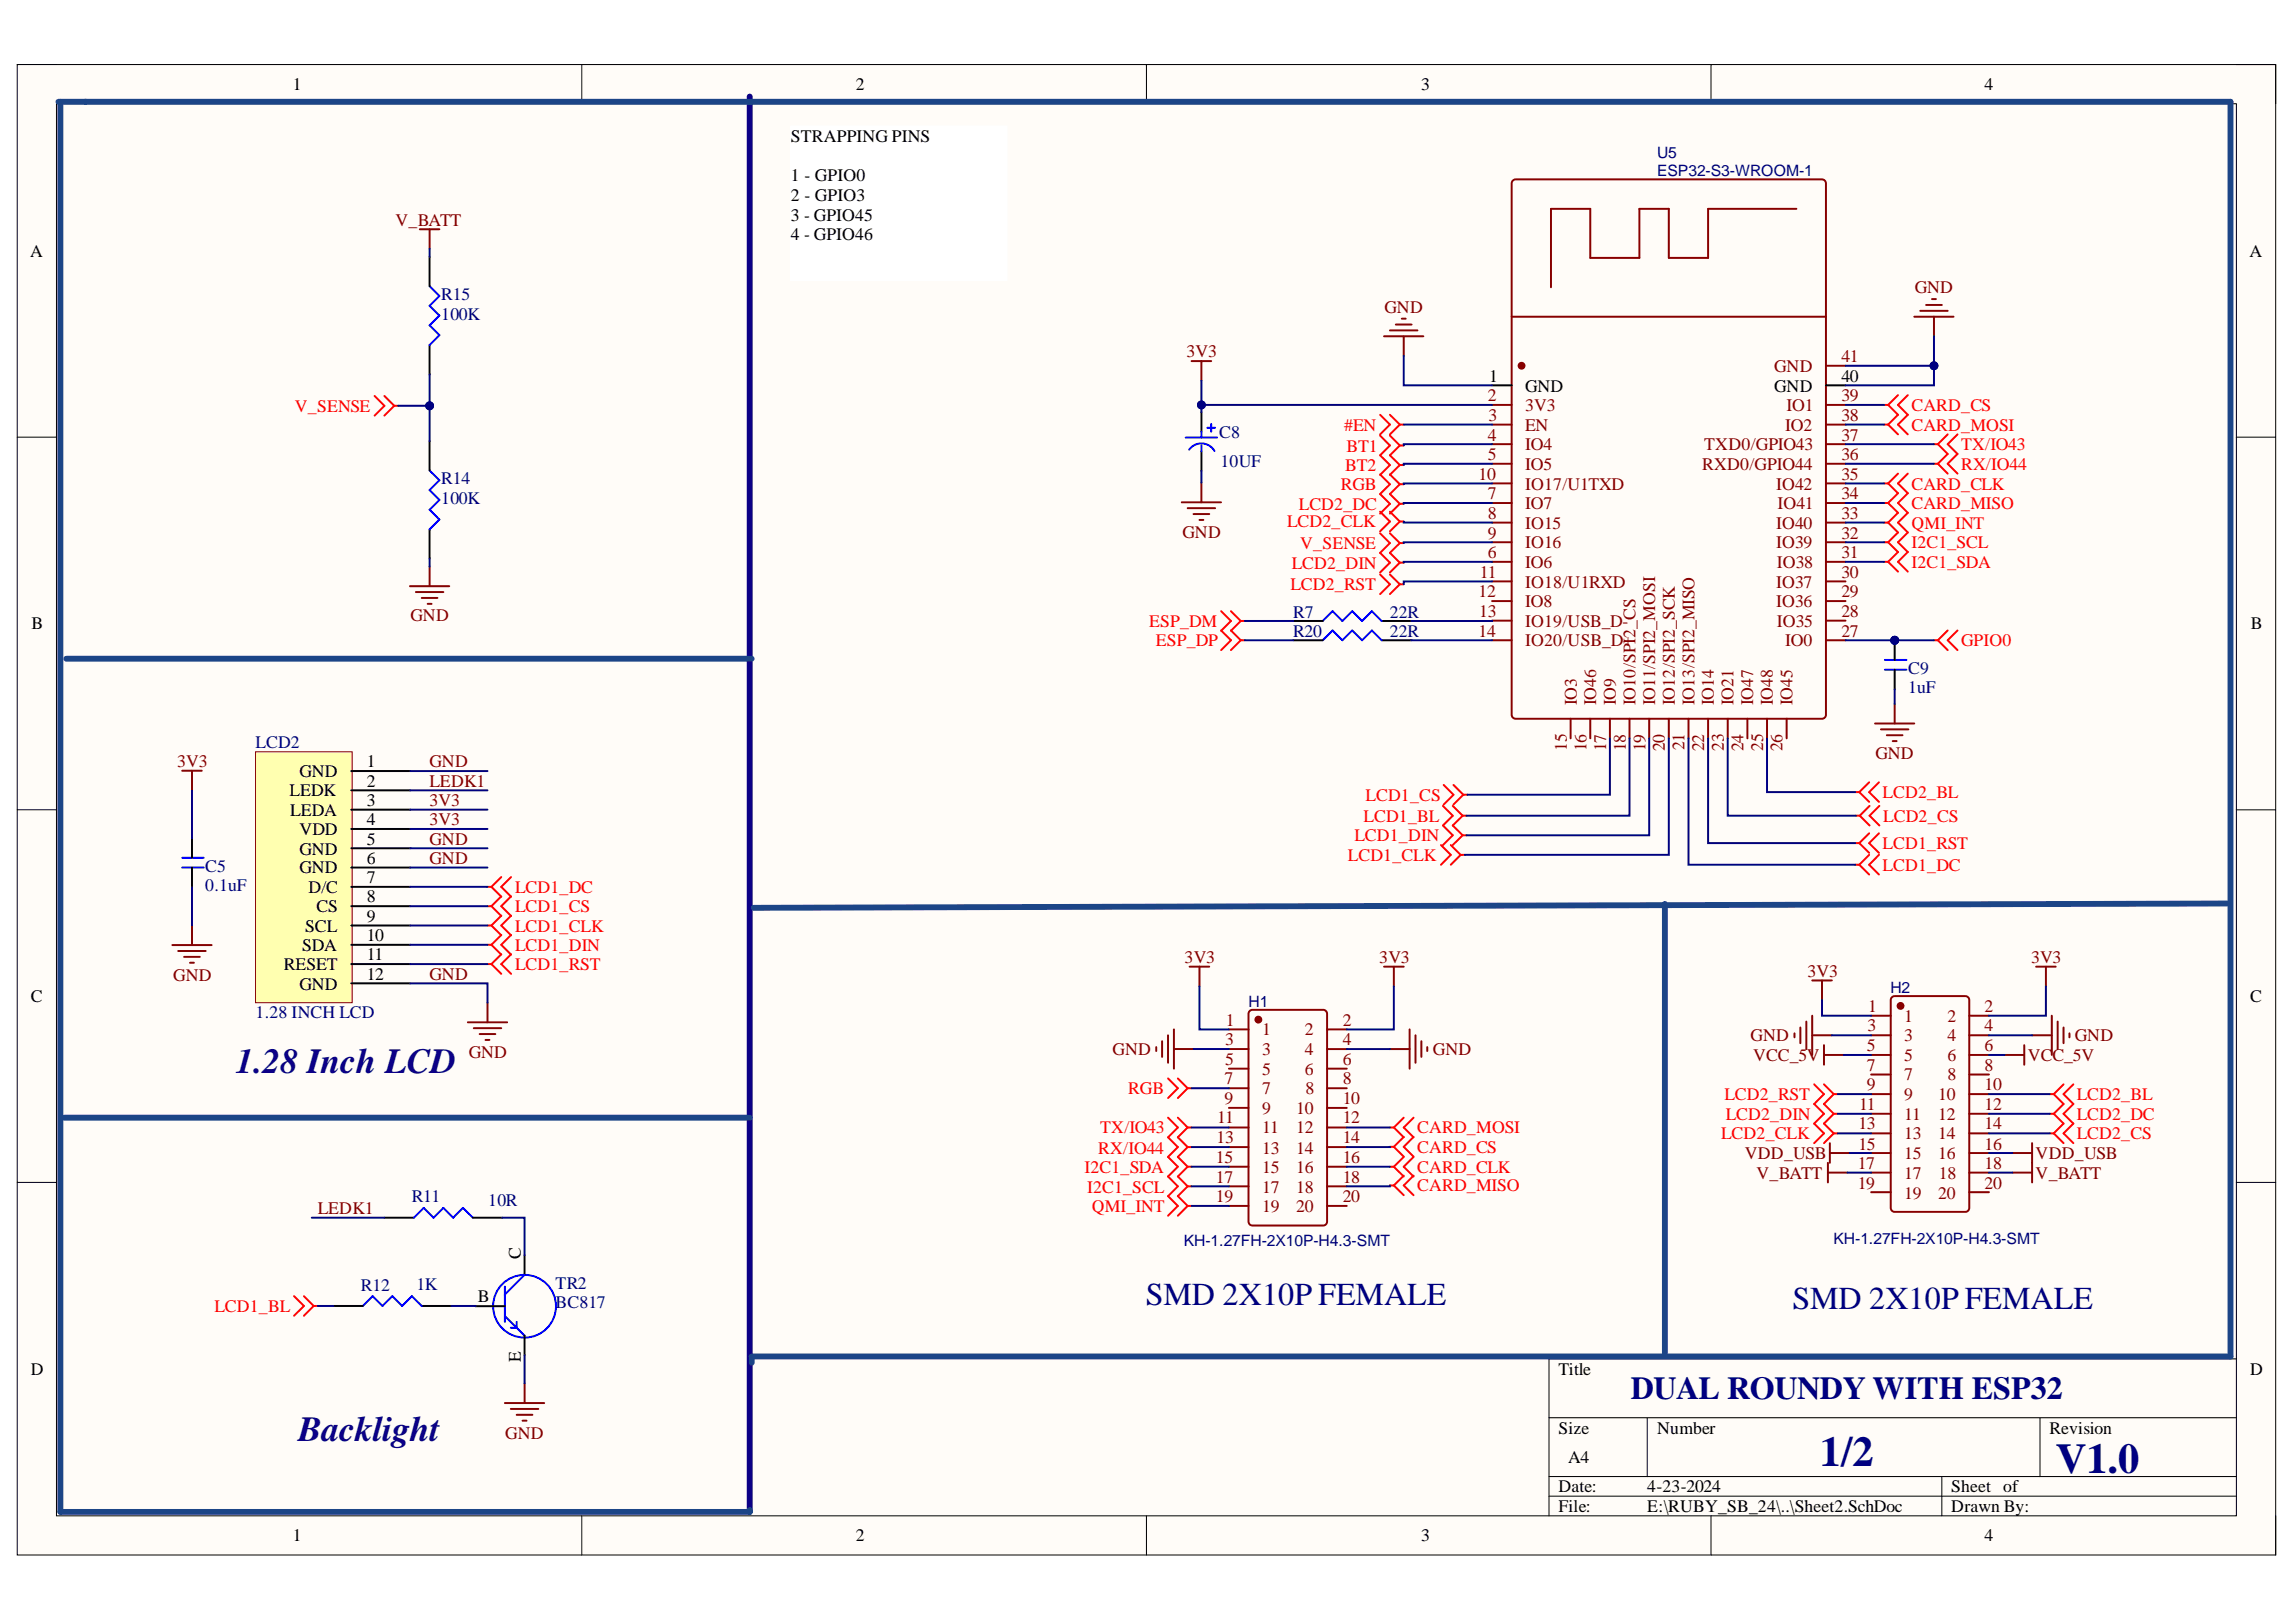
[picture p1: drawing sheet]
<svg xmlns="http://www.w3.org/2000/svg" width="297mm" height="210mm" viewBox="0 0 297 210" stroke-linecap="round" stroke-linejoin="round" font-family="sans-serif">
<defs><g id="words">
<g font-size="5.5" fill="#000080">
<text x="235.4" y="189.7">1/2</text>
<text x="266" y="190.7">V1.0</text>
</g>
<g font-size="4.6" fill="#0c0087">
<text x="30.5" y="138.8">1.28 Inch LCD</text>
<text x="38.6" y="186.5">Backlight</text>
</g>
<g font-size="4.1" fill="#000080">
<text x="148.3" y="168.9">SMD 2X10P FEMALE</text>
<text x="231.9" y="169.4">SMD 2X10P FEMALE</text>
<text x="211" y="181">DUAL ROUNDY WITH ESP32</text>
</g>
<g font-size="2.3">
<text x="37.9" y="11.7">1</text>
<text x="110.7" y="11.7">2</text>
<text x="183.9" y="11.7">3</text>
<text x="256.8" y="11.7">4</text>
<text x="102.3" y="18.4">STRAPPING PINS</text>
<text x="102.3" y="23.5">1 - GPIO0</text>
<text x="102.3" y="26">2 - GPIO3</text>
<text x="102.3" y="28.6">3 - GPIO45</text>
<text x="3.9" y="33.3">A</text>
<text x="102.3" y="31.1">4 - GPIO46</text>
<text x="291" y="33.3">A</text>
<text x="192.7" y="49.4">1</text>
<text x="197.3" y="50.7">GND</text>
<text x="229.5" y="50.7">GND</text>
<text x="238.2" y="49.4">40</text>
<text x="4.1" y="81.4">B</text>
<text x="291.2" y="81.4">B</text>
<text x="38.7" y="100.5">GND</text>
<text x="47.4" y="99.3">1</text>
<text x="47.4" y="101.8">2</text>
<text x="37.5" y="103.1">LEDK</text>
<text x="37.5" y="105.6">LEDA</text>
<text x="47.4" y="104.3">3</text>
<text x="47.4" y="106.8">4</text>
<text x="38.7" y="108.1">VDD</text>
<text x="38.7" y="110.6">GND</text>
<text x="38.7" y="113">GND</text>
<text x="47.4" y="109.3">5</text>
<text x="47.4" y="111.8">6</text>
<text x="39.9" y="115.6">D/C</text>
<text x="40.9" y="118">CS</text>
<text x="47.4" y="114.3">7</text>
<text x="47.4" y="116.8">8</text>
<text x="47.4" y="119.3">9</text>
<text x="36.7" y="125.5">RESET</text>
<text x="39.1" y="123.1">SDA</text>
<text x="39.5" y="120.6">SCL</text>
<text x="47.4" y="121.8">10</text>
<text x="47.4" y="124.3">11</text>
<text x="4" y="129.7">C</text>
<text x="38.7" y="128.1">GND</text>
<text x="47.4" y="126.8">12</text>
<text x="291.1" y="129.7">C</text>
<text x="67.4" y="163" transform="rotate(-90 67.4 163)">C</text>
<text x="61.8" y="168.5">B</text>
<text x="4" y="177.9">D</text>
<text x="67.4" y="176.2" transform="rotate(-90 67.4 176.2)">E</text>
<text x="201.6" y="177.9">Title</text>
<text x="291.1" y="177.9">D</text>
<text x="201.6" y="185.5">Size</text>
<text x="214.4" y="185.5">Number</text>
<text x="265.1" y="185.5">Revision</text>
<text x="202.9" y="189.3">A4</text>
<text x="201.6" y="193.1">Date:</text>
<text x="201.6" y="195.7">File:</text>
<text x="213.1" y="193.1">4-23-2024</text>
<text x="213.1" y="195.7">E:\RUBY_SB_24\..\Sheet2.SchDoc</text>
<text x="252.4" y="193.1">Sheet of</text>
<text x="252.4" y="195.7">Drawn By:</text>
<text x="37.9" y="199.5">1</text>
<text x="110.7" y="199.5">2</text>
<text x="183.9" y="199.5">3</text>
<text x="256.8" y="199.5">4</text>
</g>
<g font-size="2.3" fill="#800000">
<text x="51.2" y="29.2">V_BATT</text>
<text x="179.1" y="40.5">GND</text>
<text x="247.7" y="37.9">GND</text>
<text x="153.5" y="46.2">3V3</text>
<text x="153" y="69.6">GND</text>
<text x="53.1" y="80.4">GND</text>
<text x="22.9" y="99.3">3V3</text>
<text x="55.6" y="99.3">GND</text>
<text x="55.6" y="101.8">LEDK1</text>
<text x="242.6" y="98.3">GND</text>
<text x="55.6" y="104.3">3V3</text>
<text x="55.6" y="106.8">3V3</text>
<text x="55.6" y="109.3">GND</text>
<text x="55.6" y="111.8">GND</text>
<text x="153.2" y="124.6">3V3</text>
<text x="178.4" y="124.6">3V3</text>
<text x="262.8" y="124.6">3V3</text>
<text x="22.4" y="126.9">GND</text>
<text x="55.6" y="126.8">GND</text>
<text x="233.8" y="126.4">3V3</text>
<text x="60.6" y="136.9">GND</text>
<text x="143.9" y="136.5">GND</text>
<text x="185.4" y="136.5">GND</text>
<text x="226.5" y="134.7">GND</text>
<text x="226.8" y="137.3">VCC_5V</text>
<text x="262.3" y="137.3">VCC_5V</text>
<text x="268.4" y="134.7">GND</text>
<text x="225.7" y="150">VDD_USB</text>
<text x="227.2" y="152.6">V_BATT</text>
<text x="263.4" y="152.6">V_BATT</text>
<text x="263.4" y="150">VDD_USB</text>
<text x="41.1" y="157.1">LEDK1</text>
<text x="65.4" y="186.2">GND</text>
</g>
<g font-size="2.3" fill="#000080">
<text x="57.1" y="38.9">R15</text>
<text x="57.1" y="41.4">100K</text>
<text x="157.7" y="56.7">C8</text>
<text x="57.1" y="62.7">R14</text>
<text x="57.1" y="65.2">100K</text>
<text x="157.9" y="60.5">10UF</text>
<text x="167.3" y="79.9">R7</text>
<text x="167.3" y="82.4">R20</text>
<text x="179.8" y="79.9">22R</text>
<text x="179.8" y="82.4">22R</text>
<text x="246.9" y="87.2">C9</text>
<text x="246.9" y="89.7">1uF</text>
<text x="33.1" y="96.8">LCD2</text>
<text x="26.6" y="112.8">C5</text>
<text x="26.6" y="115.3">0.1uF</text>
<text x="33.1" y="131.8">1.28 INCH LCD</text>
<text x="53.3" y="155.6">R11</text>
<text x="63.2" y="156.1">10R</text>
<text x="46.7" y="167">R12</text>
<text x="53.9" y="166.9">1K</text>
<text x="71.9" y="166.8">TR2</text>
<text x="71.9" y="169.3">BC817</text>
</g>
<g font-size="2.3" fill="#800">
<text x="238.2" y="46.9">41</text>
<text x="192.5" y="52">2</text>
<text x="197.3" y="53.2">3V3</text>
<text x="229.5" y="48.2">GND</text>
<text x="231.1" y="53.2">IO1</text>
<text x="238.2" y="52">39</text>
<text x="192.5" y="57">4</text>
<text x="192.5" y="59.6">5</text>
<text x="192.6" y="54.5">3</text>
<text x="197.3" y="55.8">EN</text>
<text x="197.3" y="58.3">IO4</text>
<text x="220.5" y="58.3">TXD0/GPIO43</text>
<text x="231" y="55.8">IO2</text>
<text x="238.2" y="59.6">36</text>
<text x="238.2" y="57">37</text>
<text x="238.2" y="54.5">38</text>
<text x="191.3" y="62.1">10</text>
<text x="192.5" y="64.6">7</text>
<text x="197.3" y="60.8">IO5</text>
<text x="197.3" y="63.4">IO17/U1TXD</text>
<text x="197.3" y="65.9">IO7</text>
<text x="220.2" y="60.8">RXD0/GPIO44</text>
<text x="229.8" y="63.4">IO42</text>
<text x="229.9" y="65.9">IO41</text>
<text x="238.2" y="64.6">34</text>
<text x="238.2" y="62.1">35</text>
<text x="192.5" y="67.2">8</text>
<text x="192.5" y="69.7">9</text>
<text x="197.3" y="68.4">IO15</text>
<text x="197.3" y="71">IO16</text>
<text x="229.8" y="71">IO39</text>
<text x="229.8" y="68.4">IO40</text>
<text x="238.2" y="69.7">32</text>
<text x="238.2" y="67.2">33</text>
<text x="191.3" y="77.3">12</text>
<text x="191.5" y="74.8">11</text>
<text x="192.5" y="72.2">6</text>
<text x="197.3" y="73.5">IO6</text>
<text x="197.3" y="76">IO18/U1RXD</text>
<text x="229.8" y="76">IO37</text>
<text x="229.9" y="73.5">IO38</text>
<text x="238.2" y="77.3">29</text>
<text x="238.2" y="74.8">30</text>
<text x="238.2" y="72.2">31</text>
<text x="191.3" y="82.4">14</text>
<text x="191.4" y="79.8">13</text>
<text x="197.3" y="78.6">IO8</text>
<text x="197.3" y="81.1">IO19/USB_D-</text>
<text x="197.3" y="83.6">IO20/USB_D+</text>
<text x="229.8" y="78.6">IO36</text>
<text x="229.9" y="81.1">IO35</text>
<text x="231" y="83.6">IO0</text>
<text x="238.2" y="82.4">27</text>
<text x="238.2" y="79.8">28</text>
<text x="204" y="91.2" transform="rotate(-90 204 91.2)">IO3</text>
<text x="206.5" y="91.2" transform="rotate(-90 206.5 91.2)">IO46</text>
<text x="209.1" y="91.2" transform="rotate(-90 209.1 91.2)">IO9</text>
<text x="211.6" y="91.2" transform="rotate(-90 211.6 91.2)">IO10/SPI2_CS</text>
<text x="214.1" y="91.2" transform="rotate(-90 214.1 91.2)">IO11/SPI2_MOSI</text>
<text x="216.7" y="91.2" transform="rotate(-90 216.7 91.2)">IO12/SPI2_SCK</text>
<text x="219.2" y="91.2" transform="rotate(-90 219.2 91.2)">IO13/SPI2_MISO</text>
<text x="221.7" y="91.2" transform="rotate(-90 221.7 91.2)">IO14</text>
<text x="224.3" y="91.2" transform="rotate(-90 224.3 91.2)">IO21</text>
<text x="226.8" y="91.2" transform="rotate(-90 226.8 91.2)">IO47</text>
<text x="229.4" y="91.2" transform="rotate(-90 229.4 91.2)">IO48</text>
<text x="231.9" y="91.2" transform="rotate(-90 231.9 91.2)">IO45</text>
<text x="202.7" y="97.2" transform="rotate(-90 202.7 97.2)">15</text>
<text x="205.3" y="97.2" transform="rotate(-90 205.3 97.2)">16</text>
<text x="207.8" y="97.2" transform="rotate(-90 207.8 97.2)">17</text>
<text x="210.3" y="97.2" transform="rotate(-90 210.3 97.2)">18</text>
<text x="212.9" y="97.2" transform="rotate(-90 212.9 97.2)">19</text>
<text x="215.4" y="97.2" transform="rotate(-90 215.4 97.2)">20</text>
<text x="217.9" y="97.1" transform="rotate(-90 217.9 97.1)">21</text>
<text x="220.5" y="97.2" transform="rotate(-90 220.5 97.2)">22</text>
<text x="223" y="97.2" transform="rotate(-90 223 97.2)">23</text>
<text x="225.5" y="97.2" transform="rotate(-90 225.5 97.2)">24</text>
<text x="228.1" y="97.2" transform="rotate(-90 228.1 97.2)">25</text>
<text x="230.6" y="97.2" transform="rotate(-90 230.6 97.2)">26</text>
<text x="241.7" y="130.9">1</text>
<text x="256.8" y="130.9">2</text>
<text x="158.5" y="135.3">3</text>
<text x="158.5" y="137.8">5</text>
<text x="158.6" y="132.7">1</text>
<text x="163.3" y="134">1</text>
<text x="163.3" y="136.5">3</text>
<text x="168.8" y="136.5">4</text>
<text x="168.8" y="134">2</text>
<text x="173.7" y="137.8">6</text>
<text x="173.7" y="135.3">4</text>
<text x="173.7" y="132.7">2</text>
<text x="241.5" y="136">5</text>
<text x="241.6" y="133.5">3</text>
<text x="246.4" y="132.2">1</text>
<text x="246.4" y="134.7">3</text>
<text x="246.4" y="137.3">5</text>
<text x="251.9" y="137.3">6</text>
<text x="251.9" y="134.7">4</text>
<text x="251.9" y="132.2">2</text>
<text x="256.8" y="136">6</text>
<text x="256.8" y="133.5">4</text>
<text x="158.4" y="140.3">7</text>
<text x="158.4" y="142.9">9</text>
<text x="163.3" y="139.1">5</text>
<text x="163.3" y="141.6">7</text>
<text x="168.8" y="139.1">6</text>
<text x="168.9" y="141.6">8</text>
<text x="173.7" y="142.9">10</text>
<text x="173.7" y="140.3">8</text>
<text x="240.5" y="143.6">11</text>
<text x="241.5" y="138.5">7</text>
<text x="241.5" y="141.1">9</text>
<text x="246.4" y="139.8">7</text>
<text x="246.4" y="142.4">9</text>
<text x="250.8" y="142.4">10</text>
<text x="251.9" y="139.8">8</text>
<text x="256.8" y="143.6">12</text>
<text x="256.8" y="141.1">10</text>
<text x="256.8" y="138.5">8</text>
<text x="157.4" y="147.9">13</text>
<text x="157.5" y="145.4">11</text>
<text x="163.3" y="144.1">9</text>
<text x="163.3" y="146.7">11</text>
<text x="163.3" y="149.3">13</text>
<text x="167.7" y="149.3">14</text>
<text x="167.7" y="146.7">12</text>
<text x="167.7" y="144.1">10</text>
<text x="173.7" y="147.9">14</text>
<text x="173.7" y="145.4">12</text>
<text x="240.4" y="146.2">13</text>
<text x="240.4" y="148.8">15</text>
<text x="246.4" y="144.9">11</text>
<text x="246.4" y="147.4">13</text>
<text x="250.8" y="147.4">14</text>
<text x="250.8" y="144.9">12</text>
<text x="256.8" y="148.8">16</text>
<text x="256.8" y="146.2">14</text>
<text x="157.3" y="150.5">15</text>
<text x="157.3" y="153.1">17</text>
<text x="157.3" y="155.6">19</text>
<text x="163.3" y="151.8">15</text>
<text x="163.3" y="154.3">17</text>
<text x="167.7" y="154.3">18</text>
<text x="167.7" y="151.8">16</text>
<text x="173.7" y="155.6">20</text>
<text x="173.7" y="153.1">18</text>
<text x="173.7" y="150.5">16</text>
<text x="240.3" y="151.3">17</text>
<text x="240.3" y="153.8">19</text>
<text x="246.4" y="150">15</text>
<text x="246.4" y="152.6">17</text>
<text x="246.4" y="155.1">19</text>
<text x="250.8" y="155.1">20</text>
<text x="250.8" y="150">16</text>
<text x="250.8" y="152.6">18</text>
<text x="256.8" y="153.8">20</text>
<text x="256.8" y="151.3">18</text>
<text x="163.3" y="156.9">19</text>
<text x="167.7" y="156.9">20</text>
</g>
<g font-size="2.3" fill="#f00">
<text x="38.1" y="53.3">V_SENSE</text>
<text x="247.3" y="53.2">CARD_CS</text>
<text x="173.9" y="55.8">#EN</text>
<text x="174.2" y="58.5">BT1</text>
<text x="247.3" y="55.8">CARD_MOSI</text>
<text x="253.7" y="58.3">TX/IO43</text>
<text x="168" y="66">LCD2_DC</text>
<text x="173.5" y="63.4">RGB</text>
<text x="174" y="61">BT2</text>
<text x="247.3" y="63.4">CARD_CLK</text>
<text x="247.3" y="65.9">CARD_MISO</text>
<text x="253.7" y="60.8">RX/IO44</text>
<text x="166.5" y="68.3">LCD2_CLK</text>
<text x="168.2" y="71">V_SENSE</text>
<text x="247.3" y="68.4">QMI_INT</text>
<text x="247.3" y="71">I2C1_SCL</text>
<text x="166.9" y="76.4">LCD2_RST</text>
<text x="167.1" y="73.6">LCD2_DIN</text>
<text x="247.3" y="73.5">I2C1_SDA</text>
<text x="148.7" y="81.2">ESP_DM</text>
<text x="149.5" y="83.6">ESP_DP</text>
<text x="253.7" y="83.6">GPIO0</text>
<text x="176.4" y="106.4">LCD1_BL</text>
<text x="176.7" y="103.7">LCD1_CS</text>
<text x="243.6" y="103.3">LCD2_BL</text>
<text x="243.6" y="106.4">LCD2_CS</text>
<text x="174.4" y="111.4">LCD1_CLK</text>
<text x="175.2" y="108.9">LCD1_DIN</text>
<text x="243.6" y="109.9">LCD1_RST</text>
<text x="243.6" y="112.7">LCD1_DC</text>
<text x="66.6" y="115.6">LCD1_DC</text>
<text x="66.6" y="118">LCD1_CS</text>
<text x="66.6" y="120.6">LCD1_CLK</text>
<text x="66.6" y="123.1">LCD1_DIN</text>
<text x="66.6" y="125.5">LCD1_RST</text>
<text x="146" y="141.6">RGB</text>
<text x="223.1" y="142.4">LCD2_RST</text>
<text x="268.7" y="142.4">LCD2_BL</text>
<text x="142.1" y="149.3">RX/IO44</text>
<text x="142.3" y="146.7">TX/IO43</text>
<text x="183.3" y="146.7">CARD_MOSI</text>
<text x="183.3" y="149.2">CARD_CS</text>
<text x="222.7" y="147.4">LCD2_CLK</text>
<text x="223.3" y="144.9">LCD2_DIN</text>
<text x="268.7" y="144.9">LCD2_DC</text>
<text x="268.7" y="147.4">LCD2_CS</text>
<text x="140.3" y="151.8">I2C1_SDA</text>
<text x="140.6" y="154.3">I2C1_SCL</text>
<text x="183.3" y="151.8">CARD_CLK</text>
<text x="183.3" y="154.2">CARD_MISO</text>
<text x="141.2" y="156.9">QMI_INT</text>
<text x="27.7" y="169.8">LCD1_BL</text>
</g>
<g font-size="2" fill="#000080">
<text x="214.4" y="20.4">U5</text>
<text x="214.4" y="22.8">ESP32-S3-WROOM-1</text>
<text x="161.5" y="130.3">H1</text>
<text x="244.6" y="128.5">H2</text>
<text x="153.2" y="161.2">KH-1.27FH-2X10P-H4.3-SMT</text>
<text x="237.2" y="160.9">KH-1.27FH-2X10P-H4.3-SMT</text>
</g>
</g></defs>
<path d="M2.2 8.4h292.2v192.8h-292.2z" fill-rule="evenodd" fill="#fffcf8"/>
<path d="M2.2 8.4h292.2v192.8h-292.2z" fill="none" stroke="#000" stroke-width=".13"/>
<path d="M7.3 13.4h282v182.8h-282z" fill-rule="evenodd" fill="#fffcf8"/>
<g fill="none" stroke="#000" stroke-width=".13">
<path d="M2.2 8.3h5.1M7.3 13.4h282v182.8h-282zM75.3 8.3v5.1M148.3 8.3v5.1M221.4 8.4v5M289.3 8.4h5.1v5M2.2 56.6h5.1M289.3 56.6h5.1M2.2 104.8h5.1M289.3 104.8h5.1M2.2 153h5.1M289.3 153h5.1"/>
<path d="M289.3 175.9h-88.9v20.3M75.3 196.2v5M148.3 196.2v5M200.4 183.5h88.9M200.4 191.1h88.9M200.4 193.6h88.9M213.1 183.5v7.6M221.4 196.2v5M251.2 191.1v5.1M263.9 183.5v7.6M294.4 196.2v5"/>
</g>
<path d="M97 12.5v183.2" fill="none" stroke="#0c0087" stroke-width=".76"/>
<path d="M11 13.2h277.6v162.3h-191.4v.9M8.6 85.2h88.6M288.5 116.9l-191 .6M8.3 144.6h88.7" fill="none" stroke="#1c4587" stroke-width=".76"/>
<path d="M55.6 37l1.2 1.3-1.2 1.3 1.2 1.2-1.2 1.3 1.2 1.3-1.2 1.2M55.6 60.9l1.2 1.3-1.2 1.2 1.2 1.3-1.2 1.3 1.2 1.2-1.2 1.3M23.6 112.3h2.8M23.6 111h2.8" fill="none" stroke="#00f" stroke-width=".25"/>
<path d="M55.6 33.2v3.8M55.6 44.6v3.9M55.6 57.1v3.8M55.6 68.5v3.8M24.8 108.5v2.5M24.8 112.3v2.5" fill="none" stroke="#000" stroke-width=".25"/>
<g fill="none" stroke="#800000" stroke-width=".25">
<path d="M54.3 29.7h2.5M55.6 29.7v2.5M53 75.9h5.1M53.8 76.6h3.6M54.6 77.4h2M55.3 78.1h.5M55.6 73.3v2.6M23.6 99.7h2.5M24.8 99.7v2.6M24.8 119.8v2.5M22.3 122.3h5.1M23.1 123.1h3.5"/>
<path d="M23.8 123.8h2.1M24.6 124.6h.5"/>
</g>
<path d="M33.1 97.3h12.5v32.5h-12.5z" fill-rule="evenodd" fill="#ffffb0"/>
<path d="M33.1 97.3h12.5v32.5h-12.5z" fill="none" stroke="#800000" stroke-width=".13"/>
<g fill="none" stroke="#000" stroke-width=".25">
<path d="M45.4 99.8h7.7M45.4 102.3h7.7M45.4 104.8h7.7M45.4 107.3h7.7M45.4 109.8h7.7M45.4 112.3h7.7M45.4 114.8h7.7M45.4 117.3h7.7M45.4 119.8h7.7M45.4 122.3h7.7M45.4 124.8h7.7M45.4 127.3h7.7"/>
<path d="M49.7 157.6h3.8M61.2 157.6h3.8M43.1 169h3.8M54.6 169h3.8M61.5 169h3.8M67.9 162.4v2.6M67.9 172.8v2.6"/>
</g>
<g fill="none" stroke="#f00" stroke-width=".25">
<path d="M63.1 114.8h.5M63.1 117.3h.5M63.1 119.8h.5M63.6 114.8l1.2 1.2M63.6 117.3l1.2 1.2M63.6 119.8l1.2 1.2M64.8 113.5l-1.2 1.3M64.8 116l-1.2 1.3M64.8 118.5l-1.2 1.3M66.1 113.5l-1.3 1.3 1.3 1.2M66.1 116l-1.3 1.3 1.3 1.2M66.1 118.5l-1.3 1.3 1.3 1.2"/>
<path d="M63.1 122.3h.5M63.1 124.8h.5M63.6 122.3l1.2 1.2M63.6 124.8l1.2 1.2M64.8 121l-1.2 1.3M64.8 123.5l-1.2 1.3M66.1 121l-1.3 1.3 1.3 1.2M66.1 123.5l-1.3 1.3 1.3 1.2M151.1 139.6l1.3 1.2-1.3 1.3M152.4 139.6l1.2 1.2M151.1 144.6l1.3 1.3-1.3 1.3 1.3 1.2-1.3 1.3M152.4 144.6l1.2 1.3"/>
<path d="M153.6 145.9h.6M153.6 140.8l-1.2 1.3M153.6 140.8h.6M153.6 145.9l-1.2 1.3 1.2 1.2M153.6 148.4l-1.2 1.3M153.6 148.4h.6M179.8 145.9h.5M179.8 148.4h.5M179.8 151h.5M179.8 153.4h.5M180.3 145.9l1.3 1.3M180.3 148.4l1.3 1.3"/>
<path d="M180.3 151l1.3 1.3M180.3 153.4l1.3 1.3M181.6 144.6l-1.3 1.3M181.6 147.1l-1.3 1.3M181.6 149.7l-1.3 1.3M181.6 152.1l-1.3 1.3M182.9 144.6l-1.3 1.3 1.3 1.3M182.9 147.1l-1.3 1.3 1.3 1.3M182.9 149.7l-1.3 1.3 1.3 1.3M182.9 152.1l-1.3 1.3 1.3 1.3M234.7 140.3l1.3 1.3-1.3 1.3 1.3 1.2-1.3 1.3 1.3 1.3-1.3 1.2M236 140.3l1.2 1.3"/>
<path d="M237.2 144.1h.5M237.2 146.7h.5M237.2 141.6h.5M237.2 146.7l-1.2 1.2M237.2 144.1l-1.2 1.3 1.2 1.3M237.2 141.6l-1.2 1.3 1.2 1.2M265.2 144.1h.5M265.2 146.7h.5M265.2 141.6h.5M265.7 144.1l1.3 1.3-1.3 1.3M265.7 141.6l1.3 1.3-1.3 1.2M265.7 146.7l1.3 1.2"/>
<path d="M267 140.3l-1.3 1.3M268.2 140.3l-1.2 1.3 1.2 1.3-1.2 1.2 1.2 1.3-1.2 1.3 1.2 1.2M38 167.7l1.3 1.3-1.3 1.3M39.3 167.7l1.3 1.3M40.6 169l-1.3 1.3M40.6 169h.5"/>
</g>
<g fill="none" stroke="#800000" stroke-width=".25">
<path d="M60.5 132.3h5.1M61.3 133.1h3.5M62.1 133.8h2M62.8 134.6h.5M63.1 129.8v2.5M149.6 135.5v.5M150.3 134.7v2.1M151.1 134v3.5M151.9 133.2v5.1M151.9 135.8h2.5M153.9 125.1h2.5M155.2 125.1v2.5"/>
<path d="M179.1 125.1h2.5M179.8 135.8h2.6M180.3 125.1v2.5M182.4 133.2v5.1M183.1 134v3.5M183.9 134.7v2.1M184.6 135.5v.5M232.2 133.7v.5M232.9 133v2M233.7 132.2v3.6M234.4 134h2.6M234.4 126.9h2.6"/>
<path d="M234.4 131.4v5.1M235.7 126.9v2.5M236 135.3v2.5M236 136.5h2.5M262.9 134h2.5M263.4 125.1h2.6M264.7 125.1v2.5M265.4 131.4v5.1M266.2 132.2v3.6M267 133v2M267.7 133.7v.5M236.5 150.5v2.5"/>
<path d="M236.5 151.7h2.5M236.7 147.9v2.6M236.7 149.2h2.6M260.4 151.7h2.5M260.4 149.2h2.5M262.9 147.9v5.1M67.9 179v2.6M65.3 181.6h5.1M66.1 182.3h3.5M66.8 183.1h2.1M67.6 183.9h.5"/>
</g>
<g fill="none" stroke="#00f" stroke-width=".25">
<path d="M53.5 157.6l1.3-1.3 1.3 1.3 1.3-1.3 1.2 1.3 1.3-1.3 1.3 1.3M46.9 169l1.3-1.3 1.3 1.3 1.3-1.3 1.2 1.3 1.3-1.3 1.3 1.3M65.3 170.3l2.6 2.5M65.3 166.5v4.6M66.8 171.1v.7h-.7M67.9 165l-2.6 2.5"/>
<circle cx="67.9" cy="169" r="4.1"/>
</g>
<path d="M215.4 117v58.1" fill="none" stroke="#1c4587" stroke-width=".76"/>
<path d="M161.6 130.9l.2-.1 .2-.1h9.2l.2 .1 .2 .1 .1 .3v26.9l-.1 .2-.2 .2-.2 .1h-9.2l-.2-.1-.2-.2-.1-.2v-26.9z" fill="none" stroke="#800" stroke-width=".25"/>
<circle cx="162.8" cy="131.9" r=".38" fill="#800"/>
<g fill="none" stroke="#800" stroke-width=".25">
<path d="M159 133.2h2.5M159 135.8h2.5M159 138.3h2.5M171.7 133.2h2.5M171.7 138.3h2.5M171.7 135.8h2.5M244.7 129.2l.2-.2 .2-.1h9.2l.2 .1 .2 .2 .1 .2v26.9l-.1 .3-.2 .2h-.2h-9.2h-.2l-.2-.2-.1-.3v-26.9zM159 156.1h2.5M159 153.5h2.5M159 151h2.5M159 140.8h2.5M159 148.4h2.5"/>
<path d="M159 143.4h2.5M159 145.9h2.5M171.7 156.1h2.5M171.7 153.5h2.5M171.7 151h2.5M171.7 140.8h2.5M171.7 148.4h2.5M171.7 143.4h2.5M171.7 145.9h2.5"/>
<circle cx="162.8" cy="131.9" r=".38"/>
</g>
<circle cx="245.9" cy="130.2" r=".38" fill="#800"/>
<g fill="none" stroke="#800" stroke-width=".25">
<path d="M195.6 23.5l.2-.2 .3-.1h39.6l.3 .1 .2 .2v.2v68.8v.3l-.2 .1-.3 .1h-39.6l-.3-.1-.2-.1v-.3v-68.8zM242.1 131.4h2.5M242.1 134h2.5M242.1 136.5h2.5M242.1 139.1h2.5M254.8 131.4h2.5M254.8 134h2.5M254.8 136.5h2.5M254.8 139.1h2.5M242.1 154.3h2.5M242.1 151.7h2.5M242.1 149.2h2.5"/>
<path d="M242.1 146.7h2.5M242.1 141.6h2.5M242.1 144.1h2.5M254.8 154.3h2.5M254.8 151.7h2.5M254.8 149.2h2.5M254.8 146.7h2.5M254.8 141.6h2.5M254.8 144.1h2.5"/>
<circle cx="245.9" cy="130.2" r=".38"/>
</g>
<g fill="none" stroke="#800000" stroke-width=".25">
<path d="M249.2 39.5h2M249.9 38.7h.6M154.2 46.7h2.5M155.4 46.7v2.6M179.1 43.5h5M179.8 42.8h3.6M180.6 42h2M181.4 41.2h.5M181.6 43.5v2.6M247.7 41h5M248.4 40.2h3.6M250.2 41v2.5"/>
<path d="M152.9 65h5.1M153.6 65.8h3.6M154.4 66.5h2M155.2 67.3h.5M155.4 62.5v2.5M259.3 136.5h2.6M261.9 135.3v2.5"/>
</g>
<circle cx="196.8" cy="47.3" r=".38" fill="#800"/>
<g fill="none" stroke="#800" stroke-width=".25">
<path d="M232.4 27h-11.4v6.4h-5.1v-6.4h-3.8v6.4h-6.4v-6.4h-5v10.2M193 52.4h2.6M193 54.9h2.6M193 57.5h2.6M195.6 41h40.6M236.2 52.4h2.6M236.2 54.9h2.6M236.2 57.5h2.6M236.2 47.3h2.6M193 60h2.6M193 62.6h2.6M193 65.1h2.6"/>
<path d="M193 67.6h2.6M193 70.2h2.6M193 72.7h2.6M193 75.2h2.6M193 77.8h2.6M236.2 60h2.6M236.2 62.6h2.6M236.2 65.1h2.6M236.2 67.6h2.6M236.2 70.2h2.6M236.2 72.7h2.6M236.2 75.2h2.6"/>
<path d="M236.2 77.8h2.6M193 80.3h2.6M193 82.9h2.6M203.2 93v2.5M205.7 93v2.5M208.3 93v2.5M210.8 93v2.5M213.4 93v2.5M215.9 93v2.5M218.4 93v2.5M221 93v2.5M223.5 93v2.5"/>
<path d="M226.1 93v2.5M228.6 93v2.5M231.1 93v2.5M236.2 80.3h2.6M236.2 82.9h2.6"/>
<circle cx="196.8" cy="47.3" r=".38"/>
</g>
<path d="M193 49.9h2.6M236.2 49.9h2.6" fill="none" stroke="#000" stroke-width=".25"/>
<path d="M178.5 53.7l1.3 1.2-1.3 1.3M179.8 53.7l1.3 1.2M181.1 54.9l-1.3 1.3M181.1 54.9h.5" fill="none" stroke="#f00" stroke-width=".25"/>
<path d="M102.3 16.3h28v20h-28z" fill-rule="evenodd" fill="#fff"/>
<path d="M102.3 16.3h28v20h-28z" fill="none" stroke="#fff" stroke-width=".13"/>
<circle cx="245.1" cy="82.9" r=".51" fill="#000080"/>
<circle cx="245.1" cy="82.9" r=".51" fill="none" stroke="#000080" stroke-width=".13"/>
<path d="M243.8 86.7h2.8M243.8 85.4h2.8" fill="none" stroke="#00f" stroke-width=".25"/>
<path d="M245.1 82.9v2.5M245.1 86.7v2.5" fill="none" stroke="#000" stroke-width=".25"/>
<circle cx="245.1" cy="82.9" r=".51" fill="#000080"/>
<circle cx="245.1" cy="82.9" r=".51" fill="none" stroke="#000080" stroke-width=".13"/>
<path d="M242.6 93.6h5.1M243.3 94.4h3.6M244.1 95.1h2M244.9 95.9h.5M245.1 91.1v2.5" fill="none" stroke="#800000" stroke-width=".25"/>
<path d="M155.4 53.3v2.6M155.4 58.4v2.5M167.3 80.4h3.8M167.3 82.9h3.8M178.7 80.4h3.9M178.7 82.9h3.9" fill="none" stroke="#000" stroke-width=".25"/>
<path d="M153.4 56.6h4.1M153.8 58.2a1.95 1.95 0 0 1 3.3 .2M155.4 55.9v.7M155.4 57.6v.8M156.2 55.4h1M156.7 54.9v1M172.4 79.1l-1.3 1.3M172.4 79.1l1.3 1.3 1.2-1.3 1.3 1.3 1.3-1.3 1.2 1.3M171.1 82.9l1.3-1.3 1.3 1.3 1.2-1.3 1.3 1.3 1.3-1.3 1.2 1.3" fill="none" stroke="#00f" stroke-width=".25"/>
<g fill="none" stroke="#f00" stroke-width=".25">
<path d="M48.5 51.2l1.2 1.3-1.2 1.3M49.7 51.2l1.3 1.3M51 52.5l-1.3 1.3M51 52.5h.5M178.5 56.4l1.3 1.2-1.3 1.3 1.3 1.3-1.3 1.3M179.8 56.4l1.3 1.2M181.1 57.6l-1.3 1.3 1.3 1.3M181.1 57.6h.5M243.8 52.4h.5M243.8 54.9h.5M244.3 52.4l1.2 1.3-1.2 1.2M244.3 54.9l1.2 1.3"/>
<path d="M245.5 51.1l-1.2 1.3M246.8 51.1l-1.3 1.3 1.3 1.3-1.3 1.2 1.3 1.3M250.2 57.5h.5M250.7 57.5l1.3 1.2-1.3 1.3M252 56.2l-1.3 1.3M253.2 56.2l-1.2 1.3 1.2 1.2-1.2 1.3 1.2 1.3M158 79.1l1.3 1.3-1.3 1.2M159.3 79.1l1.2 1.3M178.5 69l1.3 1.3-1.3 1.2 1.3 1.3-1.3 1.3M178.5 66.2l1.3 1.3-1.3 1.3M178.5 61.4l1.3 1.3-1.3 1.2 1.3 1.3-1.3 1.3M178.5 74.3l1.3 1.3-1.3 1.3"/>
<path d="M179.8 69l1.3 1.3M179.8 66.2l1.3 1.3M179.8 61.4l1.3 1.3M179.8 74.3l1.3 1.3M181.1 60.2l-1.3 1.3M181.1 60.2h.5M181.1 70.3l-1.3 1.2 1.3 1.3M181.1 70.3h.5M181.1 67.5l-1.3 1.3M181.1 67.5h.5M181.1 65.2l-1.3 1.3M181.1 62.7l-1.3 1.2 1.3 1.3"/>
<path d="M181.1 65.2h.5M181.1 72.8l-1.3 1.3M181.1 72.8h.5M181.1 62.7h.5M181.1 75.6l-1.3 1.3M181.1 75.6h.5M243.8 62.6h.5M243.8 65.1h.5M243.8 67.6h.5M243.8 70.2h.5M243.8 72.7h.5M244.3 62.6l1.2 1.2-1.2 1.3"/>
<path d="M244.3 65.1l1.2 1.3-1.2 1.2M244.3 67.6l1.2 1.3-1.2 1.3M244.3 70.2l1.2 1.2-1.2 1.3M244.3 72.7l1.2 1.3M245.5 61.3l-1.2 1.3M246.8 61.3l-1.3 1.3 1.3 1.2-1.3 1.3 1.3 1.3-1.3 1.2 1.3 1.3-1.3 1.3 1.3 1.2-1.3 1.3 1.3 1.3M250.2 60h.5M250.7 60l1.3 1.3M158 81.6l1.3 1.3-1.3 1.2M159.3 81.6l1.2 1.3M160.5 82.9h.5M160.5 80.4l-1.2 1.2"/>
<path d="M160.5 80.4h.5M160.5 82.9l-1.2 1.2M250.2 82.9h.5M250.7 82.9l1.3 1.2M252 81.6l-1.3 1.3M253.2 81.6l-1.2 1.3 1.2 1.2M186.4 109.4l1.3 1.2-1.3 1.3M186.7 104.3l1.2 1.3-1.2 1.2 1.2 1.3-1.2 1.3M186.8 101.6l1.2 1.2-1.2 1.3M187.7 109.4l1.3 1.2M187.9 104.3l1.3 1.3M188 101.6l1.3 1.2"/>
<path d="M189 110.6l-1.3 1.3M189 110.6h.5M189.2 105.6l-1.3 1.2 1.3 1.3M189.2 105.6h.5M189.2 108.1l-1.3 1.3M189.2 108.1h.5M189.3 102.8l-1.3 1.3M189.3 102.8h.5M240 109.1h.5M240 111.9h.5M240 102.5h.5M240.1 105.6h.5"/>
<path d="M240.5 109.1l1.3 1.3M240.5 111.9l1.3 1.3M240.5 102.5l1.3 1.3M240.6 105.6l1.3 1.2M241.8 107.8l-1.3 1.3M241.8 110.6l-1.3 1.3M241.8 101.2l-1.3 1.3M241.9 104.3l-1.3 1.3M243.1 107.8l-1.3 1.3 1.3 1.3M243.1 110.6l-1.3 1.3 1.3 1.3M243.1 101.2l-1.3 1.3 1.3 1.3M243.1 104.3l-1.2 1.3 1.2 1.2"/>
<path d="M151.1 149.7l1.3 1.3-1.3 1.3 1.3 1.2-1.3 1.3 1.3 1.3-1.3 1.2M152.4 149.7l1.2 1.3M153.6 156.1l-1.2 1.2M153.6 153.5l-1.2 1.3 1.2 1.3M153.6 156.1h.6M153.6 151l-1.2 1.3 1.2 1.2M153.6 153.5h.6M153.6 151h.6"/>
</g>
<g fill="none" stroke="#000080" stroke-width=".25">
<path d="M55.6 32.2v1M250.2 43.5v3.8h-11.4M55.6 72.3v1M53.1 99.8h10M24.8 102.3v6.2M24.8 114.8v5M53.1 102.3h10M53.1 104.8h10M53.1 107.3h10M53.1 109.8h10M53.1 112.3h10M53.1 114.8h10"/>
<path d="M53.1 117.3h10M53.1 119.8h10M53.1 127.3h10v2.5M53.1 122.3h10M53.1 124.8h10M154.4 135.8h4.6M155.2 127.6v5.6h3.8M174.2 135.8h5.6M180.3 127.6v5.6h-6.1M235.7 129.4v2h6.4M237 134h5.1M238.5 136.5h3.6"/>
<path d="M257.3 134h5.6M257.3 136.5h2M264.7 127.6v3.8h-7.4M65 157.6h2.9v4.8M154.2 140.8h4.8M154.2 145.9h4.8M154.2 148.4h4.8M174.2 145.9h5.6M174.2 151h5.6M179.8 153.4v.1h-5.6M179.8 148.4h-5.6M237.7 141.6h4.4"/>
<path d="M237.7 144.1h4.4M237.7 146.7h4.4M239 151.7h3.1M239.3 149.2h2.8M257.3 141.6h7.9M257.3 144.1h7.9M257.3 146.7h7.9M257.3 151.7h3.1M257.3 149.2h3.1M41.1 169h2M58.4 169h3.1M67.9 175.4v3.6"/>
</g>
<circle cx="250.2" cy="47.3" r=".51" fill="#000080"/>
<circle cx="250.2" cy="47.3" r=".51" fill="none" stroke="#000080" stroke-width=".13"/>
<path d="M181.6 54.9h11.4M238.8 82.9h11.4" fill="none" stroke="#000080" stroke-width=".25"/>
<circle cx="245.1" cy="82.9" r=".51" fill="#000080"/>
<circle cx="245.1" cy="82.9" r=".51" fill="none" stroke="#000080" stroke-width=".13"/>
<path d="M181.6 46.1v3.8h11.4M238.8 57.5h11.4M250.2 47.3v2.6h-11.4M238.8 60h11.4" fill="none" stroke="#000080" stroke-width=".25"/>
<circle cx="250.2" cy="47.3" r=".51" fill="#000080"/>
<circle cx="250.2" cy="47.3" r=".51" fill="none" stroke="#000080" stroke-width=".13"/>
<path d="M155.4 52.4v.9M155.4 60.9v1.6" fill="none" stroke="#000080" stroke-width=".25"/>
<circle cx="155.4" cy="52.4" r=".51" fill="#000080"/>
<circle cx="155.4" cy="52.4" r=".51" fill="none" stroke="#000080" stroke-width=".13"/>
<path d="M155.4 49.3v3.1h37.6M193 57.5h-11.4v.1M193 60h-11.4v.2M218.4 95.5v16.4h21.6M221 95.5v13.6h19M223.5 95.5v10.1h16.6M245.1 89.2v1.9" fill="none" stroke="#000080" stroke-width=".25"/>
<circle cx="155.4" cy="52.4" r=".51" fill="#000080"/>
<circle cx="155.4" cy="52.4" r=".51" fill="none" stroke="#000080" stroke-width=".13"/>
<g fill="none" stroke="#000080" stroke-width=".25">
<path d="M51.5 52.5h4.1M238.8 54.9h5M238.8 52.4h5M193 70.2h-11.4v.1M238.8 72.7h5M238.8 70.2h5M238.8 67.6h5M238.8 65.1h5M238.8 62.6h5M182.6 82.9h10.4M193 80.3l-10.4 .1M208.3 95.5v7.3h-18.5"/>
<path d="M210.8 95.5v10.1h-21.1M213.4 95.5v12.6h-23.7M215.9 95.5v15.1h-26.4M228.6 95.5v7h11.4"/>
</g>
<circle cx="55.6" cy="52.5" r=".51" fill="#000080"/>
<circle cx="55.6" cy="52.5" r=".51" fill="none" stroke="#000080" stroke-width=".13"/>
<path d="M55.6 48.5v8.6M40.3 157.6h9.4M154.2 151h4.8M154.2 153.5h4.8M154.2 156.1h4.8" fill="none" stroke="#000080" stroke-width=".25"/>
<circle cx="55.6" cy="52.5" r=".51" fill="#000080"/>
<circle cx="55.6" cy="52.5" r=".51" fill="none" stroke="#000080" stroke-width=".13"/>
<path d="M181.6 67.5v.1h11.4M193 65.1h-11.4v.1M193 62.6h-11.4v.1M193 72.7h-11.4v.1M193 75.2h-11.4v.4M161 80.4h6.3M161 82.9h6.3" fill="none" stroke="#000080" stroke-width=".25"/>
<path d="M7.6 13.2h3.5M7.8 13.2v182.5h89.2v-.3" fill="none" stroke="#1c4587" stroke-width=".76"/>
<use href="#words"/>
</svg>
